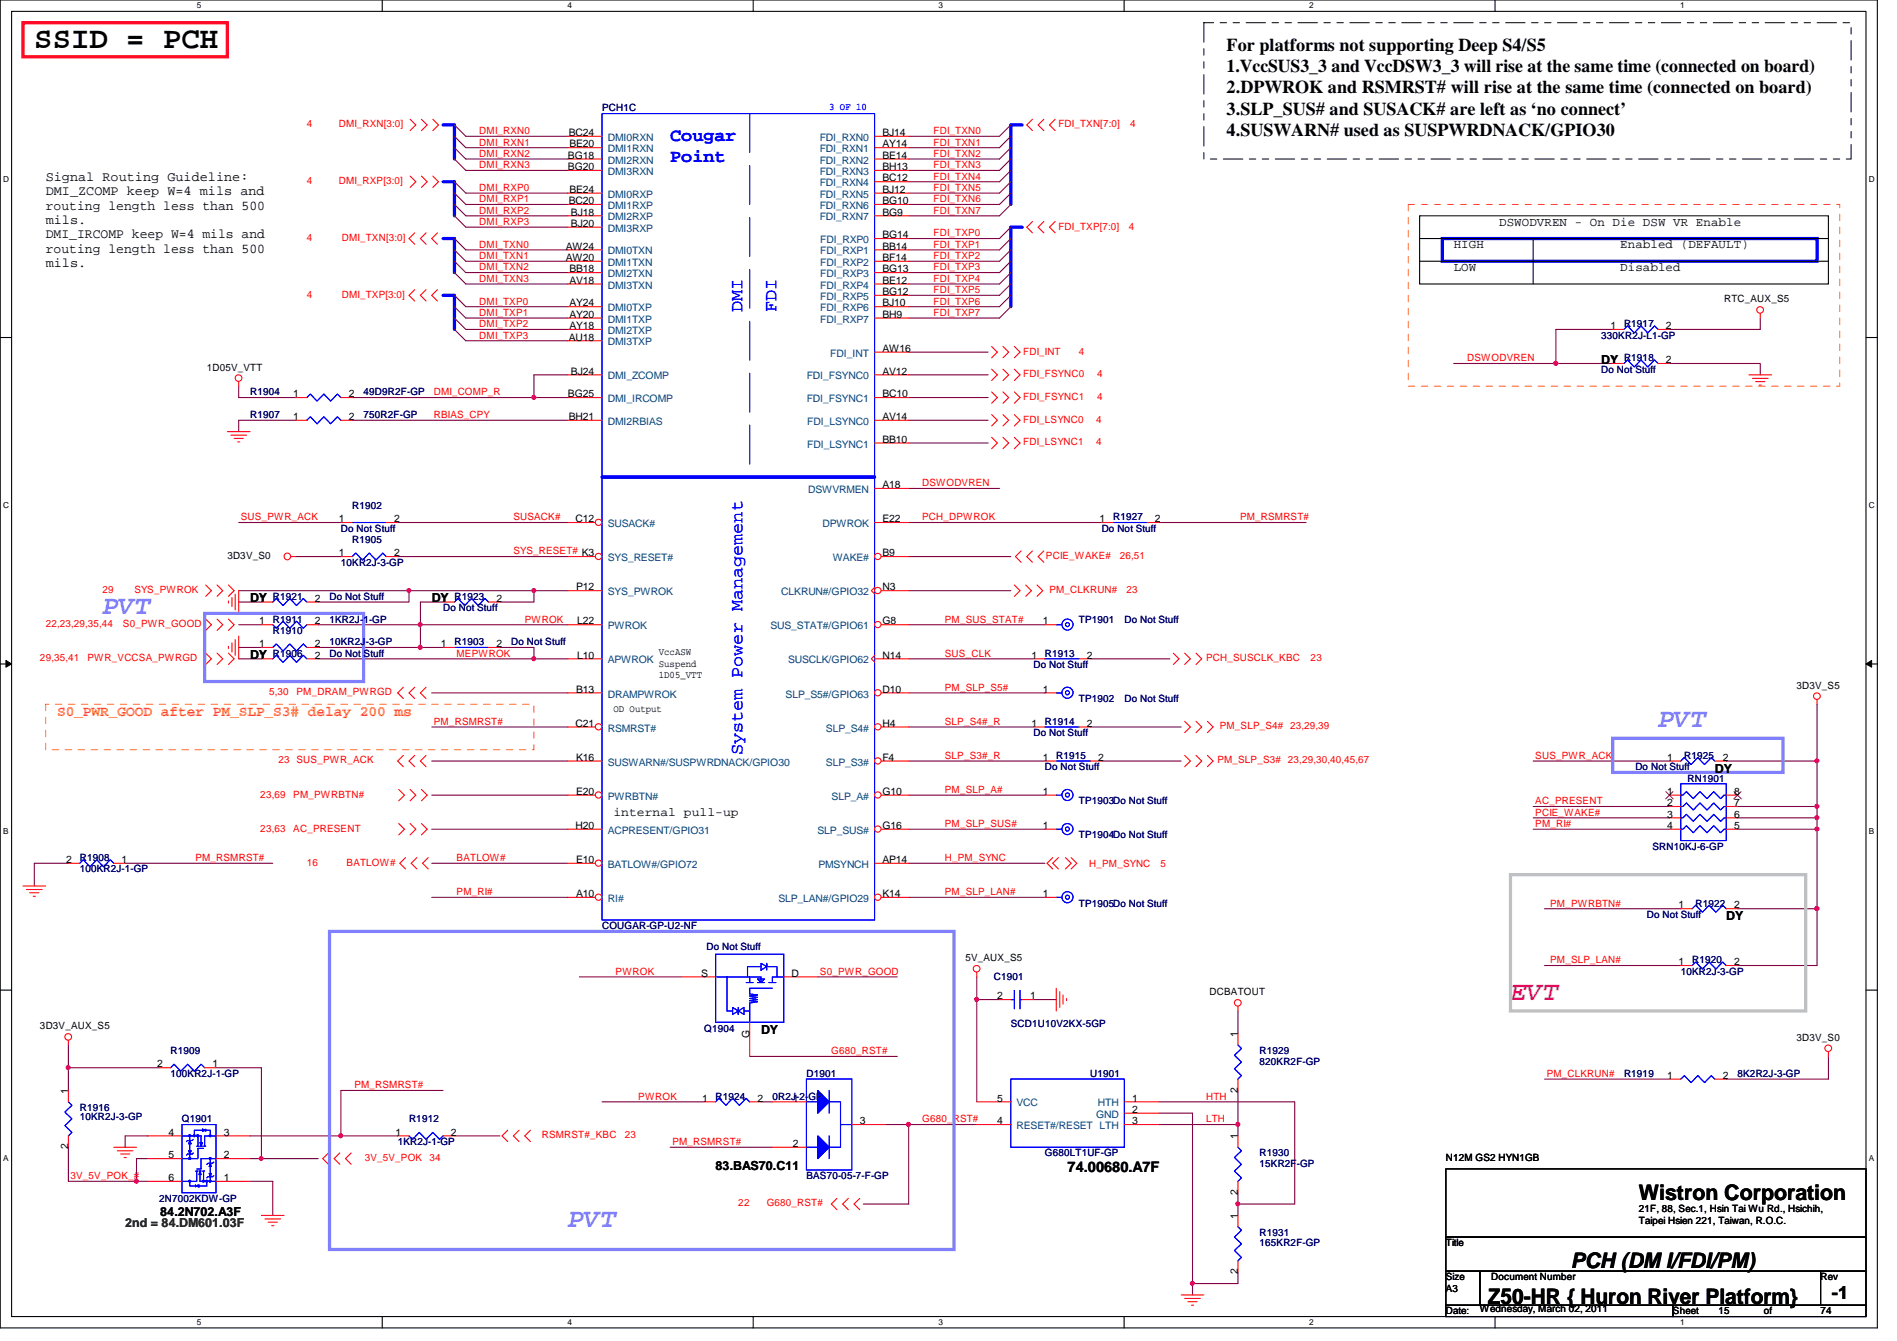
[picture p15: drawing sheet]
<svg xmlns="http://www.w3.org/2000/svg" width="297mm" height="210mm" viewBox="0 0 297 210" stroke-linecap="round" stroke-linejoin="round" font-family="sans-serif">
<defs><g id="words">
<text font-size="4.8" x="5.4" y="7.6">SSID = PCH</text>
<g font-size="4.2" fill="#8080ff">
<text x="16" y="96.1">PVT</text>
<text x="259.6" y="113.8">PVT</text>
<text x="88.9" y="192.1">PVT</text>
</g>
<text font-size="4.2" fill="#f0f" x="236.5" y="156.5">EVT</text>
<g font-size="3.3">
<text x="256.6" y="187.9">Wistron Corporation</text>
<text x="246" y="198.5">PCH (DM I/FDI/PM)</text>
<text x="233" y="204">Z50-HR { Huron River Platform}</text>
</g>
<g font-size="2.8">
<text x="192.1" y="7.9">For platforms not supporting Deep S4/S5</text>
<text x="192.1" y="11.3">1.VccSUS3_3 and VccDSW3_3 will rise at the same time (connected on board)</text>
<text x="192.1" y="14.6">2.DPWROK and RSMRST# will rise at the same time (connected on board)</text>
<text x="192.1" y="17.9">3.SLP_SUS# and SUSACK# are left as ‘no connect’</text>
<text x="192.1" y="21.3">4.SUSWARN# used as SUSPWRDNACK/GPIO30</text>
<text x="286.8" y="203.4">-1</text>
</g>
<g font-size="2.8" fill="#00f">
<text x="104.9" y="22.1">Cougar</text>
<text x="104.9" y="25.3">Point</text>
<text x="116.2" y="48.9" transform="rotate(-90 116.2 48.9)">DMI</text>
<text x="121.6" y="48.9" transform="rotate(-90 121.6 48.9)">FDI</text>
<text x="116.2" y="118.2" transform="rotate(-90 116.2 118.2)">System Power Management</text>
</g>
<text font-size="2.3" fill="#ff8000" x="8.9" y="112.1">S0_PWR_GOOD after PM_SLP_S3# delay 200 ms</text>
<text font-size="2.3" x="167.2" y="183.5">74.00680.A7F</text>
<g font-size="2.1">
<text x="7.2" y="28.3">Signal Routing Guideline:</text>
<text x="7.2" y="30.6">DMI_ZCOMP keep W=4 mils and</text>
<text x="7.2" y="32.8">routing length less than 500</text>
<text x="7.2" y="35.1">mils.</text>
<text x="7.2" y="37.3">DMI_IRCOMP keep W=4 mils and</text>
<text x="7.2" y="39.5">routing length less than 500</text>
<text x="7.2" y="41.8">mils.</text>
</g>
<g font-size="1.9">
<text x="234.7" y="35.3">DSWODVREN - On Die DSW VR Enable</text>
<text x="227.6" y="38.9">HIGH</text>
<text x="253.7" y="38.9">Enabled (DEFAULT)</text>
<text x="227.6" y="42.4">LOW</text>
<text x="253.7" y="42.4">Disabled</text>
<text x="250.7" y="56.9">DY</text>
<text x="39.2" y="94.3">DY</text>
<text x="67.6" y="94.3">DY</text>
<text x="39.2" y="103.2">DY</text>
<text x="268.5" y="120.9">DY</text>
<text x="96.1" y="127.8">internal pull-up</text>
<text x="270.3" y="144.1">DY</text>
<text x="119.2" y="161.8">DY</text>
<text x="112.1" y="183.2">83.BAS70.C11</text>
<text x="25.1" y="190.3">84.2N702.A3F</text>
</g>
<text font-size="1.9" fill="#008000" x="19.6" y="192.1">2nd = 84.DM601.03F</text>
<g font-size="1.6" fill="#000080">
<text x="94.3" y="17.4">PCH1C</text>
<text x="250.7" y="53">330KR2J-L1-GP</text>
<text x="254.3" y="51.2">R1917</text>
<text x="250.7" y="58.3">Do Not Stuff</text>
<text x="254.3" y="56.6">R1918</text>
<text x="39.2" y="61.9">R1904</text>
<text x="39.2" y="65.4">R1907</text>
<text x="56.9" y="61.9">49D9R2F-GP</text>
<text x="56.9" y="65.4">750R2F-GP</text>
<text x="53.4" y="83.2">Do Not Stuff</text>
<text x="55.2" y="79.7">R1902</text>
<text x="172.5" y="83.2">Do Not Stuff</text>
<text x="174.3" y="81.4">R1927</text>
<text x="53.4" y="88.6">10KR2J-3-GP</text>
<text x="55.2" y="85">R1905</text>
<text x="42.7" y="93.9">R1921</text>
<text x="51.6" y="93.9">Do Not Stuff</text>
<text x="69.4" y="95.7">Do Not Stuff</text>
<text x="71.2" y="93.9">R1923</text>
<text x="42.7" y="97.5">R1911</text>
<text x="42.7" y="99.2">R1910</text>
<text x="51.6" y="101">10KR2J-3-GP</text>
<text x="51.6" y="97.5">1KR2J-1-GP</text>
<text x="71.2" y="101">R1903</text>
<text x="80" y="101">Do Not Stuff</text>
<text x="168.9" y="97.5">TP1901</text>
<text x="176.1" y="97.5">Do Not Stuff</text>
<text x="42.7" y="102.8">R1906</text>
<text x="51.6" y="102.8">Do Not Stuff</text>
<text x="161.8" y="104.6">Do Not Stuff</text>
<text x="163.6" y="102.8">R1913</text>
<text x="163.6" y="113.5">R1914</text>
<text x="168.9" y="109.9">TP1902</text>
<text x="176.1" y="109.9">Do Not Stuff</text>
<text x="161.8" y="115.2">Do Not Stuff</text>
<text x="165.4" y="118.8">R1915</text>
<text x="263.7" y="118.8">R1925</text>
<text x="163.6" y="120.6">Do Not Stuff</text>
<text x="168.9" y="125.9">TP1903Do Not Stuff</text>
<text x="256.1" y="120.6">Do Not Stuff</text>
<text x="264.2" y="122.3">RN1901</text>
<text x="168.9" y="131.2">TP1904Do Not Stuff</text>
<text x="12.5" y="134.8">R1908</text>
<text x="12.5" y="136.6">100KR2J-1-GP</text>
<text x="258.7" y="133">SRN10KJ-6-GP</text>
<text x="168.9" y="141.9">TP1905Do Not Stuff</text>
<text x="257.8" y="143.7">Do Not Stuff</text>
<text x="265.5" y="141.9">R1922</text>
<text x="94.3" y="145.5">COUGAR-GP-U2-NF</text>
<text x="110.6" y="148.7">Do Not Stuff</text>
<text x="155.6" y="153.5">C1901</text>
<text x="263.2" y="152.6">10KR2J-3-GP</text>
<text x="265" y="150.8">R1920</text>
<text x="110.3" y="161.5">Q1904</text>
<text x="158.3" y="160.7">SCD1U10V2KX-5GP</text>
<text x="26.7" y="165">R1909</text>
<text x="197.2" y="165">R1929</text>
<text x="197.2" y="166.6">820KR2F-GP</text>
<text x="12.5" y="173.9">R1916</text>
<text x="26.7" y="168.6">100KR2J-1-GP</text>
<text x="112.1" y="172.1">R1924</text>
<text x="120.9" y="172.1">0R2J-2-GP</text>
<text x="126.3" y="168.6">D1901</text>
<text x="170.7" y="168.6">U1901</text>
<text x="254.3" y="168.6">R1919</text>
<text x="272.1" y="168.6">8K2R2J-3-GP</text>
<text x="12.5" y="175.3">10KR2J-3-GP</text>
<text x="28.5" y="175.7">Q1901</text>
<text x="62.3" y="179.2">1KR2J-1-GP</text>
<text x="64" y="175.7">R1912</text>
<text x="126.3" y="184.6">BAS70-05-7-F-GP</text>
<text x="163.6" y="181">G680LT1UF-GP</text>
<text x="197.2" y="181">R1930</text>
<text x="197.2" y="182.6">15KR2F-GP</text>
<text x="24.9" y="188.1">2N7002KDW-GP</text>
<text x="197.2" y="193.5">R1931</text>
<text x="197.2" y="195.1">165KR2F-GP</text>
</g>
<text font-size="1.6" fill="#00f" x="129.8" y="17.2">3 OF 10</text>
<g font-size="1.6" fill="#f00">
<text x="48" y="19.9">4</text>
<text x="53" y="19.9">DMI_RXN[3:0]</text>
<text x="75.1" y="21">DMI_RXN0</text>
<text x="75.1" y="22.8">DMI_RXN1</text>
<text x="146.2" y="21">FDI_TXN0</text>
<text x="146.2" y="22.8">FDI_TXN1</text>
<text x="165.7" y="19.9">FDI_TXN[7:0]</text>
<text x="176.9" y="19.9">4</text>
<text x="48" y="28.8">4</text>
<text x="53" y="28.8">DMI_RXP[3:0]</text>
<text x="75.1" y="24.6">DMI_RXN2</text>
<text x="75.1" y="26.3">DMI_RXN3</text>
<text x="75.1" y="29.9">DMI_RXP0</text>
<text x="146.2" y="28.1">FDI_TXN4</text>
<text x="146.2" y="24.6">FDI_TXN2</text>
<text x="146.2" y="29.9">FDI_TXN5</text>
<text x="146.2" y="26.3">FDI_TXN3</text>
<text x="75.1" y="31.7">DMI_RXP1</text>
<text x="75.1" y="33.4">DMI_RXP2</text>
<text x="75.1" y="35.2">DMI_RXP3</text>
<text x="146.2" y="31.7">FDI_TXN6</text>
<text x="146.2" y="33.4">FDI_TXN7</text>
<text x="165.7" y="35.9">FDI_TXP[7:0]</text>
<text x="176.8" y="35.9">4</text>
<text x="48" y="37.7">4</text>
<text x="53.5" y="37.7">DMI_TXN[3:0]</text>
<text x="75.1" y="38.8">DMI_TXN0</text>
<text x="75.1" y="40.6">DMI_TXN1</text>
<text x="146.2" y="37">FDI_TXP0</text>
<text x="146.2" y="40.6">FDI_TXP2</text>
<text x="146.2" y="38.8">FDI_TXP1</text>
<text x="48" y="46.6">4</text>
<text x="53.5" y="46.6">DMI_TXP[3:0]</text>
<text x="75.1" y="47.7">DMI_TXP0</text>
<text x="75.1" y="42.3">DMI_TXN2</text>
<text x="75.1" y="44.1">DMI_TXN3</text>
<text x="146.2" y="44.1">FDI_TXP4</text>
<text x="146.2" y="47.7">FDI_TXP6</text>
<text x="146.2" y="45.9">FDI_TXP5</text>
<text x="146.2" y="42.3">FDI_TXP3</text>
<text x="75.1" y="49.4">DMI_TXP1</text>
<text x="75.1" y="51.2">DMI_TXP2</text>
<text x="75.1" y="53">DMI_TXP3</text>
<text x="146.2" y="49.4">FDI_TXP7</text>
<text x="160.2" y="55.5">FDI_INT</text>
<text x="160.2" y="59.1">FDI_FSYNC0</text>
<text x="168.9" y="55.5">4</text>
<text x="171.8" y="59.1">4</text>
<text x="229.7" y="56.6">DSWODVREN</text>
<text x="67.9" y="65.4">RBIAS_CPY</text>
<text x="67.9" y="61.9">DMI_COMP_R</text>
<text x="160.2" y="62.6">FDI_FSYNC1</text>
<text x="171.8" y="62.6">4</text>
<text x="160.2" y="66.2">FDI_LSYNC0</text>
<text x="160.2" y="69.7">FDI_LSYNC1</text>
<text x="171.6" y="66.2">4</text>
<text x="171.6" y="69.7">4</text>
<text x="144.4" y="76.1">DSWODVREN</text>
<text x="37.7" y="81.4">SUS_PWR_ACK</text>
<text x="80.4" y="81.4">SUSACK#</text>
<text x="144.4" y="81.4">PCH_DPWROK</text>
<text x="194.2" y="81.4">PM_RSMRST#</text>
<text x="80.4" y="86.8">SYS_RESET# K3</text>
<text x="163.8" y="87.5">PCIE_WAKE#</text>
<text x="175.3" y="87.5">26,51</text>
<text x="16" y="92.8">29</text>
<text x="21" y="92.8">SYS_PWROK</text>
<text x="164.3" y="92.8">PM_CLKRUN#</text>
<text x="176.4" y="92.8">23</text>
<text x="7.2" y="98.2">22,23,29,35,44</text>
<text x="19.3" y="98.2">S0_PWR_GOOD</text>
<text x="82.2" y="97.5">PWROK</text>
<text x="148" y="97.5">PM_SUS_STAT#</text>
<text x="6.3" y="103.5">29,35,41</text>
<text x="13.7" y="103.5">PWR_VCCSA_PWRGD</text>
<text x="71.5" y="102.8">MEPWROK</text>
<text x="148" y="102.8">SUS_CLK</text>
<text x="188.8" y="103.5">PCH_SUSCLK_KBC</text>
<text x="205.2" y="103.5">23</text>
<text x="42.2" y="108.8">5,30</text>
<text x="46.4" y="108.8">PM_DRAM_PWRGD</text>
<text x="67.9" y="113.5">PM_RSMRST#</text>
<text x="148" y="113.5">SLP_S4#_R</text>
<text x="148" y="108.1">PM_SLP_S5#</text>
<text x="43.6" y="119.5">23 SUS_PWR_ACK</text>
<text x="148" y="118.8">SLP_S3#_R</text>
<text x="190.6" y="119.5">PM_SLP_S3# 23,29,30,40,45,67</text>
<text x="191" y="114.2">PM_SLP_S4# 23,29,39</text>
<text x="240.4" y="118.8">SUS_PWR_ACK</text>
<text x="40.8" y="124.8">23,69</text>
<text x="45.9" y="124.8">PM_PWRBTN#</text>
<text x="148" y="124.1">PM_SLP_A#</text>
<text x="240.4" y="125.9">AC_PRESENT</text>
<text x="40.8" y="130.2">23,63</text>
<text x="45.9" y="130.2">AC_PRESENT</text>
<text x="148" y="129.5">PM_SLP_SUS#</text>
<text x="240.4" y="129.5">PM_RI#</text>
<text x="240.4" y="127.7">PCIE_WAKE#</text>
<text x="30.6" y="134.8">PM_RSMRST#</text>
<text x="48" y="135.5">16</text>
<text x="54.3" y="135.5">BATLOW#</text>
<text x="71.5" y="134.8">BATLOW#</text>
<text x="148" y="134.8">H_PM_SYNC</text>
<text x="170.6" y="135.7">H_PM_SYNC</text>
<text x="181.7" y="135.7">5</text>
<text x="71.5" y="140.1">PM_RI#</text>
<text x="148" y="140.1">PM_SLP_LAN#</text>
<text x="242.7" y="141.9">PM_PWRBTN#</text>
<text x="96.4" y="152.6">PWROK</text>
<text x="128.4" y="152.6">S0_PWR_GOOD</text>
<text x="242.7" y="150.8">PM_SLP_LAN#</text>
<text x="130.2" y="165">G680_RST#</text>
<text x="55.5" y="170.3">PM_RSMRST#</text>
<text x="99.9" y="172.1">PWROK</text>
<text x="188.8" y="172.1">HTH</text>
<text x="242.2" y="168.6">PM_CLKRUN#</text>
<text x="84.8" y="178.2">RSMRST#_KBC</text>
<text x="97.8" y="178.2">23</text>
<text x="105.3" y="179.2">PM_RSMRST#</text>
<text x="144.4" y="175.7">G680_RST#</text>
<text x="188.8" y="175.7">LTH</text>
<text x="11" y="184.6">3V_5V_POK_#</text>
<text x="57.1" y="181.7">3V_5V_POK</text>
<text x="67.3" y="181.7">34</text>
<text x="115.6" y="188.8">22</text>
<text x="120.1" y="188.8">G680_RST#</text>
</g>
<g font-size="1.6">
<text x="89.1" y="21.3">BC24</text>
<text x="89.2" y="23.1">BE20</text>
<text x="138.2" y="21.3">BJ14</text>
<text x="138.2" y="23.1">AY14</text>
<text x="88.9" y="24.8">BG18</text>
<text x="88.9" y="26.6">BG20</text>
<text x="138.2" y="24.8">BE14</text>
<text x="138.2" y="26.6">BH13</text>
<text x="138.2" y="28.4">BC12</text>
<text x="89.1" y="32">BC20</text>
<text x="89.2" y="30.2">BE24</text>
<text x="89.4" y="33.7">BJ18</text>
<text x="89.4" y="35.5">BJ20</text>
<text x="138.2" y="30.2">BJ12</text>
<text x="138.2" y="32">BG10</text>
<text x="138.2" y="33.7">BG9</text>
<text x="88.6" y="39.1">AW24</text>
<text x="88.6" y="40.9">AW20</text>
<text x="138.2" y="37.3">BG14</text>
<text x="138.2" y="39.1">BB14</text>
<text x="138.2" y="40.9">BF14</text>
<text x="89.2" y="42.6">BB18</text>
<text x="89.2" y="44.4">AV18</text>
<text x="89.2" y="48">AY24</text>
<text x="138.2" y="42.6">BG13</text>
<text x="138.2" y="44.4">BE12</text>
<text x="138.2" y="46.2">BG12</text>
<text x="138.2" y="48">BJ10</text>
<text x="270" y="47.3">RTC_AUX_S5</text>
<text x="89.1" y="53.3">AU18</text>
<text x="89.2" y="49.7">AY20</text>
<text x="89.2" y="51.5">AY18</text>
<text x="138.2" y="49.7">BH9</text>
<text x="252.2" y="51.5">1</text>
<text x="260.9" y="51.5">2</text>
<text x="32.4" y="58">1D05V_VTT</text>
<text x="89.4" y="58.6">BJ24</text>
<text x="138.2" y="55.1">AW16</text>
<text x="138.2" y="58.6">AV12</text>
<text x="252.2" y="56.9">1</text>
<text x="260.9" y="56.9">2</text>
<text x="45.9" y="62.2">1</text>
<text x="45.9" y="65.7">1</text>
<text x="54.6" y="62.2">2</text>
<text x="54.6" y="65.7">2</text>
<text x="88.9" y="62.2">BG25</text>
<text x="89.1" y="65.7">BH21</text>
<text x="138.2" y="62.2">BC10</text>
<text x="138.2" y="65.7">AV14</text>
<text x="138.2" y="69.3">BB10</text>
<text x="138.2" y="76.4">A18</text>
<text x="53" y="81.7">1</text>
<text x="61.7" y="81.7">2</text>
<text x="90.1" y="81.7">C12</text>
<text x="138.2" y="81.7">E22</text>
<text x="172.2" y="81.7">1</text>
<text x="180.8" y="81.7">2</text>
<text x="35.6" y="87.5">3D3V_S0</text>
<text x="53" y="87.1">1</text>
<text x="61.7" y="87.1">2</text>
<text x="138.2" y="87.1">B9</text>
<text x="40.6" y="94.2">1</text>
<text x="49.3" y="94.2">2</text>
<text x="69" y="94.2">1</text>
<text x="77.7" y="94.2">2</text>
<text x="90.2" y="92.4">P12</text>
<text x="138.2" y="92.4">N3</text>
<text x="40.6" y="97.7">1</text>
<text x="40.6" y="101.3">1</text>
<text x="49.3" y="97.7">2</text>
<text x="49.3" y="101.3">2</text>
<text x="69" y="101.3">1</text>
<text x="77.7" y="101.3">2</text>
<text x="90.4" y="97.7">L22</text>
<text x="138.2" y="97.7">G8</text>
<text x="163.3" y="97.7">1</text>
<text x="40.6" y="103.1">1</text>
<text x="49.3" y="103.1">2</text>
<text x="90.4" y="103.1">L10</text>
<text x="103.2" y="104.4">Suspend</text>
<text x="103.2" y="102.6">VccASW</text>
<text x="103.2" y="106.1">1D05_VTT</text>
<text x="138.2" y="103.1">N14</text>
<text x="161.5" y="103.1">1</text>
<text x="170.2" y="103.1">2</text>
<text x="281.3" y="107.8">3D3V_S5</text>
<text x="90.1" y="113.7">C21</text>
<text x="90.2" y="108.4">B13</text>
<text x="96.1" y="111.5">OD Output</text>
<text x="138.2" y="113.7">H4</text>
<text x="138.2" y="108.4">D10</text>
<text x="161.5" y="113.7">1</text>
<text x="163.3" y="108.4">1</text>
<text x="170.2" y="113.7">2</text>
<text x="90.2" y="119.1">K16</text>
<text x="138.2" y="119.1">F4</text>
<text x="163.3" y="119.1">1</text>
<text x="172" y="119.1">2</text>
<text x="261.1" y="119.1">1</text>
<text x="269.7" y="119.1">2</text>
<text x="90.2" y="124.4">E20</text>
<text x="138.2" y="124.4">G10</text>
<text x="163.3" y="124.4">1</text>
<text x="261.1" y="124.4">1</text>
<text x="271.5" y="124.4">8</text>
<text x="90.1" y="129.8">H20</text>
<text x="138.2" y="129.8">G16</text>
<text x="163.3" y="129.8">1</text>
<text x="261.1" y="126.2">2</text>
<text x="261.1" y="128">3</text>
<text x="261.1" y="129.8">4</text>
<text x="271.5" y="129.8">5</text>
<text x="271.5" y="128">6</text>
<text x="271.5" y="126.2">7</text>
<text x="10.4" y="135.1">2</text>
<text x="19" y="135.1">1</text>
<text x="90.2" y="135.1">E10</text>
<text x="138.2" y="135.1">AP14</text>
<text x="90.2" y="140.4">A10</text>
<text x="138.2" y="140.4">K14</text>
<text x="163.3" y="140.4">1</text>
<text x="262.8" y="142.2">1</text>
<text x="271.5" y="142.2">2</text>
<text x="109.8" y="152.9">S</text>
<text x="123.9" y="152.9">D</text>
<text x="151.2" y="150.5">5V_AUX_S5</text>
<text x="189.4" y="155.8">DCBATOUT</text>
<text x="262.8" y="151.1">1</text>
<text x="271.5" y="151.1">2</text>
<text x="6.3" y="161.1">3D3V_AUX_S5</text>
<text x="156.2" y="156.4">2</text>
<text x="161.3" y="156.4">1</text>
<text x="24.6" y="167.1">2</text>
<text x="33.3" y="167.1">1</text>
<text x="117.3" y="162.5" transform="rotate(-90 117.3 162.5)">G</text>
<text x="193.8" y="162.3" transform="rotate(-90 193.8 162.3)">1</text>
<text x="281.3" y="162.9">3D3V_S0</text>
<text x="10.7" y="171.2" transform="rotate(-90 10.7 171.2)">1</text>
<text x="109.9" y="172.4">1</text>
<text x="118.6" y="172.4">2</text>
<text x="124.2" y="172.4">1</text>
<text x="156.2" y="172.4">5</text>
<text x="177.3" y="172.4">1</text>
<text x="193.8" y="171" transform="rotate(-90 193.8 171)">2</text>
<text x="261.1" y="168.9">1</text>
<text x="269.7" y="168.9">2</text>
<text x="10.7" y="179.9" transform="rotate(-90 10.7 179.9)">2</text>
<text x="26.4" y="177.8">4</text>
<text x="35" y="177.8">3</text>
<text x="61.9" y="177.8">1</text>
<text x="70.6" y="177.8">2</text>
<text x="124.2" y="179.5">2</text>
<text x="134.6" y="176">3</text>
<text x="156.2" y="176">4</text>
<text x="177.3" y="174.2">2</text>
<text x="177.3" y="176">3</text>
<text x="193.8" y="178.4" transform="rotate(-90 193.8 178.4)">1</text>
<text x="26.4" y="181.3">5</text>
<text x="26.4" y="184.9">6</text>
<text x="35" y="184.9">1</text>
<text x="35" y="181.3">2</text>
<text x="226.4" y="181.7">N12M GS2 HYN1GB</text>
<text x="193.8" y="190.8" transform="rotate(-90 193.8 190.8)">1</text>
<text x="193.8" y="187" transform="rotate(-90 193.8 187)">2</text>
<text x="256.6" y="189.7">21F, 88, Sec.1, Hsin Tai Wu Rd., Hsichih,</text>
<text x="256.6" y="191.6">Taipei Hsien 221, Taiwan, R.O.C.</text>
<text x="226.4" y="195.1">Title</text>
<text x="193.8" y="199.5" transform="rotate(-90 193.8 199.5)">2</text>
<text x="226.4" y="200.4">Size</text>
<text x="226.4" y="202.2">A3</text>
<text x="233.5" y="200.4">Document Number</text>
<text x="285.1" y="200.4">Rev</text>
<text x="226.4" y="205.7">Date:</text>
<text x="231.7" y="205.4">Wednesday, March 02, 2011</text>
<text x="262" y="205.7">Sheet</text>
<text x="269.1" y="205.7">15</text>
<text x="276.2" y="205.7">of</text>
<text x="285.1" y="205.7">74</text>
</g>
<g font-size="1.6" fill="#004080">
<text x="95.2" y="22.1">DMI0RXN</text>
<text x="95.2" y="23.8">DMI1RXN</text>
<text x="128.4" y="22.1">FDI_RXN0</text>
<text x="128.4" y="23.8">FDI_RXN1</text>
<text x="95.2" y="25.6">DMI2RXN</text>
<text x="95.2" y="27.4">DMI3RXN</text>
<text x="128.4" y="25.6">FDI_RXN2</text>
<text x="128.4" y="27.4">FDI_RXN3</text>
<text x="128.4" y="29.2">FDI_RXN4</text>
<text x="95.2" y="30.9">DMI0RXP</text>
<text x="95.2" y="32.7">DMI1RXP</text>
<text x="95.2" y="34.5">DMI2RXP</text>
<text x="128.4" y="30.9">FDI_RXN5</text>
<text x="128.4" y="32.7">FDI_RXN6</text>
<text x="128.4" y="34.5">FDI_RXN7</text>
<text x="95.2" y="36.3">DMI3RXP</text>
<text x="95.2" y="39.8">DMI0TXN</text>
<text x="95.2" y="41.6">DMI1TXN</text>
<text x="128.4" y="38.1">FDI_RXP0</text>
<text x="128.4" y="39.8">FDI_RXP1</text>
<text x="128.4" y="41.6">FDI_RXP2</text>
<text x="95.2" y="43.4">DMI2TXN</text>
<text x="95.2" y="45.2">DMI3TXN</text>
<text x="128.4" y="43.4">FDI_RXP3</text>
<text x="128.4" y="45.2">FDI_RXP4</text>
<text x="128.4" y="46.9">FDI_RXP5</text>
<text x="95.2" y="48.7">DMI0TXP</text>
<text x="95.2" y="50.5">DMI1TXP</text>
<text x="95.2" y="52.3">DMI2TXP</text>
<text x="128.4" y="48.7">FDI_RXP6</text>
<text x="128.4" y="50.5">FDI_RXP7</text>
<text x="95.2" y="54.1">DMI3TXP</text>
<text x="95.2" y="59.4">DMI_ZCOMP</text>
<text x="126.3" y="59.4">FDI_FSYNC0</text>
<text x="130" y="55.8">FDI_INT</text>
<text x="95.2" y="62.9">DMI_IRCOMP</text>
<text x="126.3" y="62.9">FDI_FSYNC1</text>
<text x="95.2" y="66.5">DMI2RBIAS</text>
<text x="126.4" y="66.5">FDI_LSYNC0</text>
<text x="126.4" y="70.1">FDI_LSYNC1</text>
<text x="126.5" y="77.2">DSWVRMEN</text>
<text x="95.2" y="82.5">SUSACK#</text>
<text x="128.8" y="82.5">DPWROK</text>
<text x="95.2" y="87.8">SYS_RESET#</text>
<text x="130.4" y="87.8">WAKE#</text>
<text x="95.2" y="93.2">SYS_PWROK</text>
<text x="122.3" y="93.2">CLKRUN#/GPIO32</text>
<text x="95.2" y="98.5">PWROK</text>
<text x="120.6" y="98.5">SUS_STAT#/GPIO61</text>
<text x="95.2" y="103.8">APWROK</text>
<text x="123.4" y="103.8">SUSCLK/GPIO62</text>
<text x="95.2" y="109.2">DRAMPWROK</text>
<text x="123" y="109.2">SLP_S5#/GPIO63</text>
<text x="95.2" y="119.8">SUSWARN#/SUSPWRDNACK/GPIO30</text>
<text x="95.2" y="114.5">RSMRST#</text>
<text x="129.3" y="119.8">SLP_S3#</text>
<text x="129.3" y="114.5">SLP_S4#</text>
<text x="95.2" y="125.2">PWRBTN#</text>
<text x="130.2" y="125.2">SLP_A#</text>
<text x="95.2" y="130.5">ACPRESENT/GPIO31</text>
<text x="128" y="130.5">SLP_SUS#</text>
<text x="95.2" y="135.8">BATLOW#/GPIO72</text>
<text x="128.1" y="135.8">PMSYNCH</text>
<text x="95.2" y="141.2">RI#</text>
<text x="121.9" y="141.2">SLP_LAN#/GPIO29</text>
<text x="159.2" y="173.2">VCC</text>
<text x="171.9" y="173.2">HTH</text>
<text x="159.2" y="176.7">RESET#/RESET LTH</text>
<text x="171.6" y="175">GND</text>
</g>
<g font-size="1.3">
<text x="30.8" y="1.3">5</text>
<text x="88.9" y="1.3">4</text>
<text x="146.9" y="1.3">3</text>
<text x="205" y="1.3">2</text>
<text x="263.1" y="1.3">1</text>
<text x=".5" y="28.4">D</text>
<text x="292.6" y="28.4">D</text>
<text x=".5" y="79.5">C</text>
<text x="292.6" y="79.5">C</text>
<text x=".5" y="130.6">B</text>
<text x="292.6" y="130.6">B</text>
<text x=".5" y="181.7">A</text>
<text x="292.6" y="181.7">A</text>
<text x="30.8" y="207.4">5</text>
<text x="88.9" y="207.4">4</text>
<text x="146.9" y="207.4">3</text>
<text x="205" y="207.4">2</text>
<text x="263.1" y="207.4">1</text>
</g>
</g></defs>
<path d="M0 0h294v207.9h-294zM1.8 1.8h290.4v204.3h-290.4z" fill="none" stroke="#000" stroke-width=".17"/>
<g fill="#fff">
<path d="M30.8 .2h.7v1.4h-.7z"/>
<path d="M30.8 206.2h.7v1.4h-.7z"/>
</g>
<path d="M59.9 0v1.8M59.9 206.1v1.8" fill="none" stroke="#000" stroke-width=".17"/>
<g fill="#fff">
<path d="M88.9 .2h.6v1.4h-.6z"/>
<path d="M88.9 206.2h.6v1.4h-.6z"/>
</g>
<path d="M117.9 0v1.8M117.9 206.1v1.8" fill="none" stroke="#000" stroke-width=".17"/>
<g fill="#fff">
<path d="M146.9 .2h.7v1.4h-.7z"/>
<path d="M146.9 206.2h.7v1.4h-.7z"/>
</g>
<path d="M176 0v1.8M176 206.1v1.8" fill="none" stroke="#000" stroke-width=".17"/>
<g fill="#fff">
<path d="M205 .2h.7v1.4h-.7z"/>
<path d="M205 206.2h.7v1.4h-.7z"/>
</g>
<path d="M234.1 0v1.8M234.1 206.1v1.8" fill="none" stroke="#000" stroke-width=".17"/>
<g fill="#fff">
<path d="M263.1 .2h.7v1.4h-.7z"/>
<path d="M263.1 206.2h.7v1.4h-.7z"/>
<path d="M.5 27.3h.9v1.4h-.9z"/>
<path d="M292.6 27.3h.9v1.4h-.9z"/>
<path d="M.5 78.4h.9v1.4h-.9z"/>
<path d="M292.6 78.4h.9v1.4h-.9z"/>
</g>
<path d="M0 52.8h1.8M292.2 52.8h1.8" fill="none" stroke="#000" stroke-width=".17"/>
<g fill="#fff">
<path d="M.5 129.5h.8v1.4h-.8z"/>
<path d="M292.6 129.5h.9v1.4h-.9z"/>
</g>
<path d="M0 103.9h1.8M292.2 103.9h1.8" fill="none" stroke="#000" stroke-width=".17"/>
<path d="M.9 103.4l.9 .5-.9 .5zM292.2 103.9l.9-.5v1z" fill="#000"/>
<path d="M.9 103.4l.9 .5-.9 .5zM292.2 103.9l.9-.5v1z" fill="none" stroke="#000" stroke-width=".16"/>
<g fill="#fff">
<path d="M.5 180.5h.8v1.4h-.8z"/>
<path d="M292.6 180.5h.9v1.4h-.9z"/>
</g>
<path d="M0 155h1.8M292.2 155h1.8" fill="none" stroke="#000" stroke-width=".17"/>
<path d="M227.6 56.9h24.9M62.3 87.1h26.6M142.3 87.1h16M67.6 108.5h21.3M67.6 119.1h21.3M67.6 135.1h21.3M67.6 124.5h21.3M142.3 135.1h21.3" fill="none" stroke="#800040" stroke-width=".17"/>
<circle cx="243.6" cy="56.9" r=".32" fill="#f0f"/>
<circle cx="243.6" cy="56.9" r=".32" fill="none" stroke="#f0f" stroke-width=".17"/>
<path d="M243.6 51.6h8.9M142.3 113.8h19.5M19.6 135.1h23.1M272.1 126.2h12.4M284.5 129.8v12.4" fill="none" stroke="#800040" stroke-width=".17"/>
<circle cx="284.5" cy="142.2" r=".32" fill="#f0f"/>
<circle cx="284.5" cy="142.2" r=".32" fill="none" stroke="#f0f" stroke-width=".17"/>
<circle cx="284.5" cy="129.8" r=".32" fill="#f0f"/>
<circle cx="284.5" cy="129.8" r=".32" fill="none" stroke="#f0f" stroke-width=".17"/>
<path d="M243.6 51.6v5.3M261.4 56.9h14.2v1.8M275.6 49.8v1.8h-14.2M142.3 97.8h21.3M142.3 103.1h19.5M284.5 119.1v7.1" fill="none" stroke="#800040" stroke-width=".17"/>
<circle cx="284.5" cy="119.1" r=".32" fill="#f0f"/>
<circle cx="284.5" cy="119.1" r=".32" fill="none" stroke="#f0f" stroke-width=".17"/>
<g fill="none" stroke="#800040" stroke-width=".17">
<path d="M37.4 81.8h16M62.3 81.8h26.6M142.3 92.5h16M142.3 119.1h21.3M142.3 108.5h21.3M170.7 113.8h14.3M170.7 103.1h12.5M172.5 119.1h12.5M10.7 135.1h-5.3v3.6M142.3 124.5h21.3M142.3 129.8h21.3M240.1 129.8h21.3"/>
<path d="M240.1 126.2h21.3M272.1 129.8h12.4M284.5 126.2v1.8h-12.4M142.3 140.5h21.3"/>
</g>
<circle cx="284.5" cy="126.2" r=".32" fill="#f0f"/>
<circle cx="284.5" cy="126.2" r=".32" fill="none" stroke="#f0f" stroke-width=".17"/>
<path d="M142.3 76.5h14.2M46.3 87.1h7.1M67.6 129.8h21.3M67.6 140.5h21.3M284.5 142.2v8.9h-12.4" fill="none" stroke="#800040" stroke-width=".17"/>
<circle cx="284.5" cy="142.2" r=".32" fill="#f0f"/>
<circle cx="284.5" cy="142.2" r=".32" fill="none" stroke="#f0f" stroke-width=".17"/>
<g fill="none" stroke="#800040" stroke-width=".17">
<path d="M72.9 39.1h16M72.9 24.9h16M72.9 26.7h16M72.9 48h16M72.9 49.8h16M72.9 51.6h16M72.9 53.3h16M72.9 40.9h16M72.9 42.7h16M72.9 44.4h16M37.4 60.5v1.7h8.9M46.3 65.8h-8.9v1.8"/>
<path d="M55.2 65.8h33.7M83.6 62.2h5.3M67.6 113.8h21.3M241.8 151.1h21.4M241.8 142.2h21.4M272.1 142.2h12.4"/>
</g>
<path d="M69.4 46.2h1.8" fill="none" stroke="#00f" stroke-width=".51"/>
<circle cx="83.6" cy="62.2" r=".32" fill="#f0f"/>
<circle cx="83.6" cy="62.2" r=".32" fill="none" stroke="#f0f" stroke-width=".17"/>
<g fill="none" stroke="#800040" stroke-width=".17">
<path d="M72.9 30.2h16M72.9 32h16M72.9 33.8h16M72.9 35.6h16M72.9 21.3h16M72.9 23.1h16M142.3 21.3h14.2M142.3 32h14.2M142.3 28.4h14.2M142.3 24.9h14.2M142.3 30.2h14.2M142.3 33.8h14.2"/>
<path d="M142.3 26.7h14.2M142.3 23.1h14.2M142.3 37.3h14.2M142.3 39.1h14.2M88.9 58.7h-5.3v3.5h-28.4M142.3 55.1h12.4M142.3 58.7h12.4M142.3 44.4h14.2M142.3 48h14.2M142.3 40.9h14.2M142.3 46.2h14.2M142.3 49.8h14.2"/>
<path d="M142.3 42.7h14.2M142.3 62.2h12.4M142.3 65.8h12.4M142.3 69.3h12.4M37.4 94.2h3.5M142.3 81.8h30.2M181.4 81.8h23.1M37.4 101.3h3.5M83.6 103.1h5.3"/>
</g>
<path d="M69.4 19.6h1.8M158.3 19.6h1.8M69.4 37.3h1.8M69.4 28.4h1.8M158.3 35.6h1.8M158.3 46.2v1.8" fill="none" stroke="#00f" stroke-width=".51"/>
<circle cx="83.6" cy="103.1" r=".32" fill="#f0f"/>
<circle cx="83.6" cy="103.1" r=".32" fill="none" stroke="#f0f" stroke-width=".17"/>
<path d="M65.8 97.8h23.1" fill="none" stroke="#800040" stroke-width=".17"/>
<circle cx="65.8" cy="97.8" r=".32" fill="#f0f"/>
<circle cx="65.8" cy="97.8" r=".32" fill="none" stroke="#f0f" stroke-width=".17"/>
<path d="M37.4 97.8h3.5M49.8 97.8h16M64 92.5h19.6M65.8 97.8v3.5h-16M69.4 94.2h-3.6v3.6M78.3 94.2h5.3M37.4 103.1h3.5" fill="none" stroke="#800040" stroke-width=".17"/>
<circle cx="64" cy="92.4" r=".32" fill="#f0f"/>
<circle cx="64" cy="92.4" r=".32" fill="none" stroke="#f0f" stroke-width=".17"/>
<path d="M65.8 101.3h3.6" fill="none" stroke="#800040" stroke-width=".17"/>
<circle cx="65.8" cy="101.3" r=".32" fill="#f0f"/>
<circle cx="65.8" cy="101.3" r=".32" fill="none" stroke="#f0f" stroke-width=".17"/>
<path d="M88.9 92.5h-5.3v1.7" fill="none" stroke="#800040" stroke-width=".17"/>
<circle cx="83.6" cy="92.4" r=".32" fill="#f0f"/>
<circle cx="83.6" cy="92.4" r=".32" fill="none" stroke="#f0f" stroke-width=".17"/>
<path d="M78.3 101.3h5.3v1.8h-33.8M21.4 181.4v3.5h1.8" fill="none" stroke="#800040" stroke-width=".17"/>
<circle cx="21.4" cy="184.9" r=".32" fill="#f0f"/>
<circle cx="21.4" cy="184.9" r=".32" fill="none" stroke="#f0f" stroke-width=".17"/>
<path d="M19.6 177.8v1.8M33.8 167.1h7.1v14.3h-1.7M10.7 184.9h10.7M21.4 181.4h1.8" fill="none" stroke="#800040" stroke-width=".17"/>
<circle cx="40.9" cy="181.3" r=".32" fill="#f0f"/>
<circle cx="40.9" cy="181.3" r=".32" fill="none" stroke="#f0f" stroke-width=".17"/>
<path d="M10.7 179.6v5.3M10.7 163.6v7.1M53.4 177.8h8.9M39.2 184.9h3.5v5.3" fill="none" stroke="#800040" stroke-width=".17"/>
<circle cx="53.4" cy="177.8" r=".32" fill="#f0f"/>
<circle cx="53.4" cy="177.8" r=".32" fill="none" stroke="#f0f" stroke-width=".17"/>
<path d="M10.7 167.1h14.2M19.6 177.8h3.6" fill="none" stroke="#800040" stroke-width=".17"/>
<circle cx="10.7" cy="167.1" r=".32" fill="#f0f"/>
<circle cx="10.7" cy="167.1" r=".32" fill="none" stroke="#f0f" stroke-width=".17"/>
<path d="M37.4 92.5h26.6v1.7h-14.2M284.5 128v1.8M69.4 170.7h-16v7.1h-14.2" fill="none" stroke="#800040" stroke-width=".17"/>
<circle cx="284.5" cy="128" r=".32" fill="#f0f"/>
<circle cx="284.5" cy="128" r=".32" fill="none" stroke="#f0f" stroke-width=".17"/>
<path d="M240.1 128h21.3M142.3 176h10.6M181.4 172.5h21.3M193.8 170.7v5.3" fill="none" stroke="#800040" stroke-width=".17"/>
<circle cx="142.3" cy="176" r=".32" fill="#f0f"/>
<circle cx="142.3" cy="176" r=".32" fill="none" stroke="#f0f" stroke-width=".17"/>
<path d="M193.8 158.2v3.6M202.7 188.5h-8.9v1.7" fill="none" stroke="#800040" stroke-width=".17"/>
<circle cx="193.8" cy="188.4" r=".32" fill="#f0f"/>
<circle cx="193.8" cy="188.4" r=".32" fill="none" stroke="#f0f" stroke-width=".17"/>
<path d="M152.9 156.5v16M186.7 174.2v26.7h7.1v-1.8M202.7 172.5v16M193.8 186.7v1.8" fill="none" stroke="#800040" stroke-width=".17"/>
<circle cx="152.9" cy="156.4" r=".32" fill="#f0f"/>
<circle cx="152.9" cy="156.4" r=".32" fill="none" stroke="#f0f" stroke-width=".17"/>
<path d="M152.9 156.5h3.6M186.7 200.9v1.8" fill="none" stroke="#800040" stroke-width=".17"/>
<circle cx="186.7" cy="200.9" r=".32" fill="#f0f"/>
<circle cx="186.7" cy="200.9" r=".32" fill="none" stroke="#f0f" stroke-width=".17"/>
<path d="M181.4 176h12.4v1.8" fill="none" stroke="#800040" stroke-width=".17"/>
<circle cx="193.8" cy="176" r=".32" fill="#f0f"/>
<circle cx="193.8" cy="176" r=".32" fill="none" stroke="#f0f" stroke-width=".17"/>
<g fill="none" stroke="#800040" stroke-width=".17">
<path d="M71.2 19.6l1.7 1.7M158.3 19.6l-1.8 1.7M71.2 21.3l1.7 1.8M71.2 23.1l1.7 1.8M71.2 24.9l1.7 1.8M71.2 28.4l1.7 1.8M71.2 30.2l1.7 1.8M71.2 32l1.7 1.8M71.2 33.8l1.7 1.8M71.2 37.3l1.7 1.8M71.2 39.1l1.7 1.8M158.3 32l-1.8 1.8"/>
<path d="M158.3 30.2l-1.8 1.8M158.3 28.4l-1.8 1.8M158.3 26.7l-1.8 1.7M158.3 24.9l-1.8 1.8M158.3 23.1l-1.8 1.8M158.3 21.3l-1.8 1.8M158.3 35.6l-1.8 1.7M158.3 37.3l-1.8 1.8M158.3 39.1l-1.8 1.8M71.2 40.9l1.7 1.8M71.2 42.7l1.7 1.7M71.2 46.2l1.7 1.8"/>
<path d="M71.2 48l1.7 1.8M71.2 49.8l1.7 1.8M71.2 51.6l1.7 1.7M158.3 40.9l-1.8 1.8M158.3 42.7l-1.8 1.7M158.3 44.4l-1.8 1.8M158.3 46.2l-1.8 1.8M158.3 48l-1.8 1.8M240.1 119.1h21.3M284.5 110.2v8.9h-14.2M90.7 152.9h16M128.1 152.9h12.4"/>
<path d="M152.9 152.9v3.6M161.8 156.5h3.6M71.2 177.8h7.1M94.3 172.5h16M104.9 179.6h16M117.4 165.4h23.1M119.2 172.5h1.7M138.7 176h3.6v12.5h-7.1M181.4 174.2h5.3M241.8 168.9h19.6M286.3 165.4v3.5h-16M40.9 181.4h8.9"/>
</g>
<path d="M71.2 19.6v5.3M158.3 19.6v12.4M71.2 28.4v5.4M71.2 37.3v5.4M158.3 35.6v10.6M225.8 37.3h58.7v3.6h-58.7zM71.2 46.2v5.4" fill="none" stroke="#00f" stroke-width=".51"/>
<g fill="none" stroke="#f00" stroke-width=".17">
<path d="M64.2 18.7l.9 .9-.9 .8M66 18.7l.9 .9-.9 .8M67.8 18.7l.9 .9-.9 .8M161.7 18.7l-.9 .9 .9 .8M163.4 18.7l-.8 .9 .8 .8M165.2 18.7l-.9 .9 .9 .8M64.2 27.6l.9 .8-.9 .9M64.9 36.4l-.9 .9 .9 .9M66 27.6l.9 .8-.9 .9M66.7 36.4l-.9 .9 .9 .9M67.8 27.6l.9 .8-.9 .9M68.5 36.4l-.9 .9 .9 .9"/>
<path d="M161.7 34.7l-.9 .9 .9 .8M163.4 34.7l-.8 .9 .8 .8M165.2 34.7l-.9 .9 .9 .8M37.4 59.7v.8M64.9 45.3l-.9 .9 .9 .9M66.7 45.3l-.9 .9 .9 .9M68.5 45.3l-.9 .9 .9 .9M155.3 54.2l.9 .9-.9 .9M155.3 57.8l.9 .9-.9 .9M157.1 54.2l.8 .9-.8 .9M157.1 57.8l.8 .9-.8 .9M158.8 54.2l.9 .9-.9 .9"/>
<path d="M158.8 57.8l.9 .9-.9 .9M273.9 58.7h3.5M274.4 59.2h2.5M274.9 59.7h1.4M275.6 49.1v.7M35.6 67.6h3.6M36.1 68.1h2.5M36.7 68.6h1.4M37.2 69.2h.3M46.3 62.2h1.7M53.4 62.2h1.8M155.3 61.3l.9 .9-.9 .9"/>
<path d="M155.3 64.9l.9 .9-.9 .9M155.3 68.5l.9 .8-.9 .9M157.1 61.3l.8 .9-.8 .9M157.1 64.9l.8 .9-.8 .9M157.1 68.5l.8 .8-.8 .9M158.8 61.3l.9 .9-.9 .9M158.8 64.9l.9 .9-.9 .9M158.8 68.5l.9 .8-.9 .9M275.5 60.3h.3M32.2 96.9l.9 .9-.9 .9M32.2 91.6l.9 .9-.9 .8M34 96.9l.9 .9-.9 .9"/>
<path d="M34 91.6l.9 .9-.9 .8M35.8 96.9l.9 .9-.9 .9M35.8 91.6l.9 .9-.9 .8M35.8 94.1v.3M36.3 93.5v1.5M36.8 93v2.5M37.4 92.5v3.5M37.4 99.6v3.5M40.9 94.2h1.8M45.5 87.1h.8M48 94.2h1.8M53.4 87.1h1.8"/>
<path d="M53.4 81.8h1.8M60.5 87.1h1.8M60.5 81.8h1.8M158.8 91.6l.9 .9-.9 .8M159.9 86.2l-.9 .9 .9 .9M160.6 91.6l.9 .9-.9 .8M161.7 86.2l-.9 .9 .9 .9M162.4 91.6l.9 .9-.9 .8M163.4 86.2l-.8 .9 .8 .9M163.6 97.8h1.8M172.5 81.8h1.8M179.6 81.8h1.8"/>
<path d="M32.2 102.2l.9 .9-.9 .9M34 102.2l.9 .9-.9 .9M35.8 102.2l.9 .9-.9 .9M35.8 101.2v.3M36.3 100.6v1.5M36.8 100.1v2.5M63.2 107.6l-.9 .9 .9 .8M63.2 118.2l-.9 .9 .9 .9M64.9 107.6l-.9 .9 .9 .8M64.9 118.2l-.9 .9 .9 .9M66.7 107.6l-.9 .9 .9 .8M66.7 118.2l-.9 .9 .9 .9"/>
<path d="M163.6 108.5h1.8M183.7 102.2l.9 .9-.9 .9M185.5 112.9l.9 .9-.9 .9M185.5 118.2l.9 .9-.9 .9M185.5 102.2l.9 .9-.9 .9M187.3 112.9l.9 .9-.9 .9M187.3 118.2l.9 .9-.9 .9M187.3 102.2l.9 .9-.9 .9M189.1 112.9l.8 .9-.8 .9M189.1 118.2l.8 .9-.8 .9M261.4 119.1h1.8M268.5 119.1h1.8"/>
<path d="M284.5 109.5v.7M3.6 138.7h3.6M4.1 139.2h2.5M4.7 139.7h1.4M10.7 135.1h1.8M17.8 135.1h1.8M62.4 123.6l.9 .9-.9 .8M62.4 128.9l.9 .9-.9 .9M63.5 134.2l-.9 .9 .9 .9M64.2 123.6l.9 .9-.9 .8M64.2 128.9l.9 .9-.9 .9M65.3 134.2l-.9 .9 .9 .9"/>
<path d="M66 123.6l.9 .9-.9 .8M66 128.9l.9 .9-.9 .9M67.1 134.2l-.9 .9 .9 .9M164.8 134.2l-.8 .9 .8 .9M165.7 134.2l-.9 .9 .9 .9M166.8 134.2l.9 .9-.9 .9M167.7 134.2l.9 .9-.9 .9M261.4 124.5h1.8M261.4 126.2h1.8M261.4 128h1.8M261.4 129.8h1.8M270.3 124.5h1.8"/>
<path d="M270.3 126.2h1.8M270.3 128h1.8M270.3 129.8h1.8M5.2 140.3h.3M106.7 152.9h5.4M122.7 152.9h5.4M152.9 152.2v.7M156.5 156.5h1.8M160.1 156.5h1.7M165.4 154.7v3.5M165.9 155.2v2.5M166.5 155.7v1.5"/>
<path d="M167 156.3v.3M193.8 157.5v.7M263.2 142.2h1.8M270.3 142.2h1.8M10.7 162.9v.7M17.8 179.6h3.6M79.5 176.9l-.9 .9 .9 .9M81.3 176.9l-.9 .9 .9 .9M83.1 176.9l-.9 .9 .9 .9M117.4 160v5.4M152.9 172.5h5.4M152.9 176h5.4"/>
<path d="M176.1 172.5h5.3M176.1 174.2h5.3M176.1 176h5.3M193.8 177.8v1.8M286.3 164.6v.8M18.4 180.1h2.4M18.9 180.6h1.4M19.4 181.2h.4M40.9 190.2h3.6M41.5 190.8h2.4M42 191.3h1.4M42.5 191.9h.4"/>
<path d="M51.4 180.5l-.9 .9 .9 .8M53.2 180.5l-.9 .9 .9 .8M55 180.5l-.9 .9 .9 .8M131.1 187.6l-.9 .9 .9 .9M132.8 187.6l-.9 .9 .9 .9M134.6 187.6l-.9 .9 .9 .9M193.8 184.9v1.8M185 202.7h3.5M185.5 203.2h2.5M186 203.8h1.4M186.6 204.3h.3"/>
<circle cx="37.4" cy="59.2" r=".52"/>
<circle cx="275.6" cy="48.5" r=".52"/>
<circle cx="45" cy="87.1" r=".52"/>
<circle cx="284.5" cy="109" r=".52"/>
<circle cx="152.9" cy="151.6" r=".52"/>
<circle cx="193.8" cy="157" r=".52"/>
<circle cx="10.7" cy="162.3" r=".52"/>
<circle cx="286.3" cy="164.1" r=".52"/>
</g>
<path d="M222.3 37.3h64M222.3 33.8h64v10.6h-64zM240.1 37.3v7.1M222.3 40.9h64M226.4 183h65.8v10.6h-65.8zM226.4 193.6h65.8v5.4h-65.8zM226.4 199h5.3v5.3h-5.3zM231.7 199h53.4v5.3h-53.4zM285.1 199h7.1v5.3h-7.1zM226.4 204.3h35.6v1.8h-35.6zM262 204.3h30.2v1.8h-30.2z" fill="none" stroke="#000" stroke-width=".17"/>
<path d="M3.6 3.6h32v5.3h-32z" fill="none" stroke="#f00" stroke-width=".51"/>
<path d="M188.5 3.6h101.4v21.3h-101.4z" fill="none" stroke="#000" stroke-width=".16" stroke-dasharray="3 1 1 1 1 1"/>
<path d="M220.5 32h67.6v28.5h-67.6zM7.2 110.2h76.4v7.1h-76.4z" fill="none" stroke="#ff8000" stroke-width=".16" stroke-dasharray="1 1 1 1 1 1 1 1"/>
<path d="M236.5 136.9h46.2v21.3h-46.2z" fill="none" stroke="#c0c0c0" stroke-width=".51"/>
<path d="M32 96h24.9v10.7h-24.9zM252.5 115.6h26.7v5.3h-26.7zM51.6 145.8h97.8v49.8h-97.8z" fill="none" stroke="#8080ff" stroke-width=".51"/>
<g fill="none" stroke="#00f" stroke-width=".17">
<path d="M48 62.2l.6-.5 1.1 1.1 1-1.1 1.1 1.1 1-1.1 .6 .5M42.7 94.2l.6-.5 1 1.1 1.1-1.1 1 1.1 1.1-1.1 .5 .5M55.2 87.1l.5-.5 1.1 1.1 1-1.1 1.1 1.1 1-1.1 .6 .5M55.2 81.8h5.3M165.4 97.8h.9M174.3 81.8h5.3M165.4 108.5h.9M263.2 119.1l.5-.5 1.1 1.1 1-1.1 1.1 1.1 1.1-1.1 .5 .5M12.5 135.1l.5-.5 1.1 1.1 1.1-1.1 1 1.1 1.1-1.1 .5 .5M263.2 126.2h.3l.6-.5 1 1.1 1.1-1.1 1.1 1.1 1-1.1 1.1 1.1 .6-.6h.3M263.2 129.8h.3l.6-.6 1 1.1 1.1-1.1 1.1 1.1 1-1.1 1.1 1.1 .6-.5h.3M263.2 124.5h.3l.6-.6 1 1.1 1.1-1.1 1.1 1.1 1-1.1 1.1 1.1 .6-.5h.3"/>
<path d="M263.2 128h.3l.6-.5 1 1.1 1.1-1.1 1.1 1.1 1-1.1 1.1 1.1 .6-.6h.3M263.2 122.7h7.1v8.9h-7.1zM112.1 149.4h10.6v10.6h-10.6zM112.2 152.9h5.2v.9M113.8 152.9v5.3h.9M115.6 158.2l-.9 .6v-1.1l.9 .5 .9-.5v1.1l-.9-.6v.6M115.6 157.7v.5zM115.6 158.2v.6zM116.5 158.2h.9M116.8 153.8h1.1M117.4 152.9h1.8v.9M118.6 153.2h1.1l-.5 .6z"/>
<path d="M118.6 153.8h1.1M119.2 150.8l.9 .5-.9 .5zM119.2 151.3h-2.2v1.6M120.1 151.8v-1v.5h1.6v1.6M120.4 153.8h1.1M120.9 154.7h-3.5v.9l1.2 .1-1.2 .2 1.2 .2-1.2 .2 1.2 .2-1.2 .1 1.2 .2-1.2 .2v3M122.7 152.9h-1.8v.9M158.3 156.5h.5M158.8 155v2.9M159.7 155v2.9M159.7 156.5h.4M265 142.2l.5-.5 1.1 1.1 1-1.1 1.1 1.1 1-1.1 .6 .5"/>
<path d="M158.3 168.9h17.8v10.7h-17.8zM193.8 179.6l.6 .5-1.1 1.1 1.1 1-1.1 1.1 1.1 1.1-.6 .5"/>
<circle cx="167.1" cy="97.8" r=".32"/>
<circle cx="167.2" cy="97.8" r=".87"/>
<circle cx="167.1" cy="108.4" r=".32"/>
<circle cx="167.2" cy="108.4" r=".87"/>
</g>
<path d="M260.9 123.9l1.1 1.2M262 123.9l-1.2 1.2M271.5 123.9l1.2 1.2M272.6 123.9l-1.1 1.2" fill="none" stroke="#804000" stroke-width=".16"/>
<path d="M128.1 170.7l1.7 1.8-1.7 1.7z" fill="#00f"/>
<path d="M126.3 172.5h1.8M128.1 170.7l1.7 1.8-1.7 1.7zM129.8 170.7v3.5M129.8 172.5h1.8v7.1M131.6 176h1.8" fill="none" stroke="#00f" stroke-width=".17"/>
<path d="M128.1 177.8l1.7 1.8-1.7 1.8z" fill="#00f"/>
<path d="M126.3 179.6h1.8M126.3 168.9h7.1v14.2h-7.1zM128.1 177.8l1.7 1.8-1.7 1.8zM129.8 177.8v3.6M129.8 179.6h1.8" fill="none" stroke="#00f" stroke-width=".17"/>
<path d="M128.1 170.7l1.7 1.8-1.7 1.7z" fill="#00f"/>
<path d="M126.3 172.5h1.8M128.1 170.7l1.7 1.8-1.7 1.7zM129.8 170.7v3.5M129.8 172.5h1.8v7.1M131.6 176h1.8" fill="none" stroke="#00f" stroke-width=".17"/>
<path d="M128.1 177.8l1.7 1.8-1.7 1.8z" fill="#00f"/>
<path d="M94.3 17.8h42.6v126.2h-42.6zM165.4 119.1h5.3M26.7 167.1l.6-.5 1 1.1 1.1-1.1 1 1.1 1.1-1.1 .5 .5M126.3 179.6h1.8M126.3 168.9h7.1v14.2h-7.1zM128.1 177.8l1.7 1.8-1.7 1.8zM129.8 177.8v3.6M129.8 179.6h1.8" fill="none" stroke="#00f" stroke-width=".17"/>
<g fill="none" stroke="#f00" stroke-width=".17">
<path d="M88.9 21.3h5.4M88.9 23.1h5.4M88.9 24.9h5.4M88.9 26.7h5.4M88.9 30.2h5.4M88.9 32h5.4M88.9 33.8h5.4M88.9 35.6h5.4M88.9 39.1h5.4M136.9 21.3h5.4M136.9 23.1h5.4M136.9 24.9h5.4"/>
<path d="M136.9 26.7h5.4M136.9 30.2h5.4M136.9 32h5.4M136.9 33.8h5.4M136.9 39.1h5.4M136.9 28.4h5.4M136.9 37.3h5.4M88.9 40.9h5.4M88.9 42.7h5.4M88.9 44.4h5.4M88.9 48h5.4M88.9 49.8h5.4"/>
<path d="M88.9 51.6h5.4M88.9 53.3h5.4M88.9 58.7h5.4M136.9 40.9h5.4M136.9 42.7h5.4M136.9 44.4h5.4M136.9 48h5.4M136.9 49.8h5.4M136.9 58.7h5.4M136.9 46.2h5.4M136.9 55.1h5.4M88.9 62.2h5.4"/>
<path d="M136.9 62.2h5.4M136.9 65.8h5.4M136.9 69.3h5.4M163.6 119.1h1.8M170.7 119.1h1.8M136.9 135.1h5.4M24.9 167.1h1.8M32 167.1h1.8M120.9 172.5h5.4M120.9 179.6h5.4M133.4 176h5.3"/>
</g>
<path d="M117.4 17.8v56.9M117.4 74.7h.1" fill="none" stroke="#fff" stroke-width=".16" stroke-dasharray="6.1 2"/>
<path d="M117.4 17.8v56.9M117.4 74.7h.1" fill="none" stroke="#00f" stroke-width=".16" stroke-dasharray="6.1 2"/>
<path d="M94.3 74.7h42.6" fill="none" stroke="#00f" stroke-width=".51"/>
<circle cx="137.5" cy="129.8" r=".5" fill="#fff"/>
<g fill="none" stroke="#f00" stroke-width=".17">
<path d="M138 129.8h4.3"/>
<circle cx="137.5" cy="129.8" r=".5"/>
</g>
<circle cx="137.5" cy="119.1" r=".5" fill="#fff"/>
<g fill="none" stroke="#f00" stroke-width=".17">
<path d="M138 119.1h4.3"/>
<circle cx="137.5" cy="119.1" r=".5"/>
</g>
<circle cx="137.5" cy="113.8" r=".5" fill="#fff"/>
<g fill="none" stroke="#f00" stroke-width=".17">
<path d="M138 113.8h4.3"/>
<circle cx="137.5" cy="113.8" r=".5"/>
</g>
<circle cx="137.5" cy="108.4" r=".5" fill="#fff"/>
<g fill="none" stroke="#f00" stroke-width=".17">
<path d="M138 108.5h4.3"/>
<circle cx="137.5" cy="108.4" r=".5"/>
</g>
<circle cx="93.7" cy="87.1" r=".5" fill="#fff"/>
<g fill="none" stroke="#f00" stroke-width=".17">
<path d="M88.9 87.1h4.3M88.9 92.5h5.4"/>
<circle cx="93.7" cy="87.1" r=".5"/>
</g>
<circle cx="93.7" cy="124.4" r=".5" fill="#fff"/>
<g fill="none" stroke="#f00" stroke-width=".17">
<path d="M88.9 124.5h4.3"/>
<circle cx="93.7" cy="124.4" r=".5"/>
</g>
<circle cx="93.7" cy="140.4" r=".5" fill="#fff"/>
<g fill="none" stroke="#f00" stroke-width=".17">
<path d="M88.9 140.5h4.3"/>
<circle cx="93.7" cy="140.4" r=".5"/>
</g>
<circle cx="137.5" cy="87.1" r=".5" fill="#fff"/>
<g fill="none" stroke="#f00" stroke-width=".17">
<path d="M138 87.1h4.3"/>
<circle cx="137.5" cy="87.1" r=".5"/>
</g>
<circle cx="137.5" cy="97.8" r=".5" fill="#fff"/>
<g fill="none" stroke="#f00" stroke-width=".17">
<path d="M138 97.8h4.3M136.9 102.6l-.5 .5 .5 .5M136.9 103.1h5.4M88.9 129.8h5.4"/>
<circle cx="137.5" cy="97.8" r=".5"/>
</g>
<circle cx="93.7" cy="135.1" r=".5" fill="#fff"/>
<g fill="none" stroke="#f00" stroke-width=".17">
<path d="M88.9 97.8h5.4M136.9 91.9l-.5 .6 .5 .5M88.9 135.1h4.3"/>
<circle cx="93.7" cy="135.1" r=".5"/>
</g>
<circle cx="137.5" cy="92.4" r=".5" fill="#fff"/>
<g fill="none" stroke="#f00" stroke-width=".17">
<path d="M138 92.5h4.3M88.9 119.1h5.4"/>
<circle cx="137.5" cy="92.4" r=".5"/>
</g>
<circle cx="93.7" cy="113.8" r=".5" fill="#fff"/>
<g fill="none" stroke="#f00" stroke-width=".17">
<path d="M88.9 113.8h4.3M88.9 108.5h5.4"/>
<circle cx="93.7" cy="113.8" r=".5"/>
</g>
<circle cx="137.5" cy="140.4" r=".5" fill="#fff"/>
<g fill="none" stroke="#f00" stroke-width=".17">
<path d="M88.9 65.8h5.4M136.9 81.8h5.4M88.9 103.1h5.4M138 140.5h4.3"/>
<circle cx="137.5" cy="140.4" r=".5"/>
</g>
<circle cx="137.5" cy="124.4" r=".5" fill="#fff"/>
<g fill="none" stroke="#f00" stroke-width=".17">
<path d="M136.9 76.5h5.4M138 124.5h4.3"/>
<circle cx="137.5" cy="124.4" r=".5"/>
</g>
<circle cx="93.7" cy="81.8" r=".5" fill="#fff"/>
<g fill="none" stroke="#f00" stroke-width=".17">
<path d="M88.9 81.8h4.3M163.6 124.5h1.8"/>
<circle cx="93.7" cy="81.8" r=".5"/>
</g>
<g fill="none" stroke="#00f" stroke-width=".17">
<path d="M165.4 124.5h.9M28.5 177.8h3v1.6M29.7 177.8v.7l.2 .5h-.4l.2-.5M29.7 178.7v1.9l-.2-.5h.4l-.2 .5v.8M30.3 178.4l-.2 .1h-.7l-.2 .2M30.4 177.8v-.9h2.5v.9M30.8 179.4h.4M31 177.8v1.6M31.3 178.9h.4l-.2 .5zM31.3 179.4h.4M31.7 176.7l.5 .2-.5 .2zM31.9 179.7h-.9v1.7h-2.5"/>
<path d="M31.9 179.4h.3M32.2 176.7v.4M33.8 177.8h-1.8v1.6M29.7 184.9v.7h2.7M30.3 180.5l-.2 .1h-.7l-.2 .2M30.6 183.3h.4M30.6 185.5v.3M30.6 185.6l.6-.1v.3zM30.8 183.3v1.6h-2.3M31.2 183.3h.3M31.3 183.3v1.6h2.5M31.3 183.3l.2 .6h-.3z"/>
<path d="M31.7 183.3h.3M31.9 183.3v1.6M32.8 183.7h.3l-.2 .5zM32.9 182.1l.2 .5h-.3zM32.9 181.4v.7M32.9 182.2v2.7M33.5 181.9l-.2 .2h-.7l-.2 .1M33.5 184l-.2 .2h-.7l-.2 .2M33.8 181.4h-2.3v1.6h-.7"/>
<circle cx="167.1" cy="124.4" r=".32"/>
<circle cx="167.2" cy="124.4" r=".87"/>
</g>
<path d="M32.8 184.8h.2v.2h-.2z" fill-rule="evenodd" fill="#00f"/>
<path d="M32.8 184.8h.2v.2h-.2z" fill="none" stroke="#00f" stroke-width=".17"/>
<path d="M31.7 184.8h.2v.2h-.2z" fill-rule="evenodd" fill="#00f"/>
<path d="M31.7 184.8h.2v.2h-.2z" fill="none" stroke="#00f" stroke-width=".17"/>
<path d="M29.6 184.8h.2v.2h-.2z" fill-rule="evenodd" fill="#00f"/>
<path d="M29.6 184.8h.2v.2h-.2z" fill="none" stroke="#00f" stroke-width=".17"/>
<path d="M32.8 177.7h.2v.2h-.2z" fill-rule="evenodd" fill="#00f"/>
<path d="M32.8 177.7h.2v.2h-.2z" fill="none" stroke="#00f" stroke-width=".17"/>
<path d="M30.8 177.7h.3v.2h-.3z" fill-rule="evenodd" fill="#00f"/>
<path d="M30.8 177.7h.3v.2h-.3z" fill="none" stroke="#00f" stroke-width=".17"/>
<path d="M30.3 177.7h.2v.2h-.2z" fill-rule="evenodd" fill="#00f"/>
<path d="M30.3 177.7h.2v.2h-.2z" fill="none" stroke="#00f" stroke-width=".17"/>
<path d="M29.6 177.7h.2v.2h-.2z" fill-rule="evenodd" fill="#00f"/>
<path d="M29.6 177.7h.2v.2h-.2z" fill="none" stroke="#00f" stroke-width=".17"/>
<path d="M32.2 184.8h.3v.2h-.3z" fill-rule="evenodd" fill="#00f"/>
<path d="M32.2 184.8h.3v.2h-.3zM32.4 184.9v.7" fill="none" stroke="#00f" stroke-width=".17"/>
<path d="M29.6 181.2h.2v.2h-.2z" fill-rule="evenodd" fill="#00f"/>
<path d="M29.6 181.2h.2v.2h-.2z" fill="none" stroke="#00f" stroke-width=".17"/>
<path d="M32.8 181.2h.2v.2h-.2z" fill-rule="evenodd" fill="#00f"/>
<g fill="none" stroke="#00f" stroke-width=".17">
<path d="M28.5 177.8h3v1.6M28.5 176h5.3v10.7h-5.3zM29.7 177.8v.7l.2 .5h-.4l.2-.5M29.7 178.7v1.9l-.2-.5h.4l-.2 .5v.8M30.3 178.4l-.2 .1h-.7l-.2 .2M30.4 177.8v-.9h2.5v.9M30.8 179.4h.4M31 177.8v1.6M31.3 178.9h.4l-.2 .5zM31.3 179.4h.4M31.7 176.7l.5 .2-.5 .2zM31.9 179.7h-.9v1.7h-2.5"/>
<path d="M31.9 179.4h.3M32.2 176.7v.4M33.8 177.8h-1.8v1.6M29.7 184.9v.7h2.7M30.3 180.5l-.2 .1h-.7l-.2 .2M30.6 183.3h.4M30.6 185.5v.3M30.6 185.6l.6-.1v.3zM30.8 183.3v1.6h-2.3M31.2 183.3h.3M31.3 183.3v1.6h2.5M31.3 183.3l.2 .6h-.3z"/>
<path d="M31.7 183.3h.3M31.9 183.3v1.6M32.8 183.7h.3l-.2 .5zM32.8 181.2h.2v.2h-.2zM32.9 182.1l.2 .5h-.3zM32.9 181.4v.7M32.9 182.2v2.7M33.5 181.9l-.2 .2h-.7l-.2 .1M33.5 184l-.2 .2h-.7l-.2 .2M33.8 181.4h-2.3v1.6h-.7"/>
</g>
<path d="M32.8 184.8h.2v.2h-.2z" fill-rule="evenodd" fill="#00f"/>
<path d="M32.8 184.8h.2v.2h-.2z" fill="none" stroke="#00f" stroke-width=".17"/>
<path d="M31.7 184.8h.2v.2h-.2z" fill-rule="evenodd" fill="#00f"/>
<path d="M31.7 184.8h.2v.2h-.2z" fill="none" stroke="#00f" stroke-width=".17"/>
<path d="M29.6 184.8h.2v.2h-.2z" fill-rule="evenodd" fill="#00f"/>
<path d="M29.6 184.8h.2v.2h-.2z" fill="none" stroke="#00f" stroke-width=".17"/>
<path d="M32.8 177.7h.2v.2h-.2z" fill-rule="evenodd" fill="#00f"/>
<path d="M32.8 177.7h.2v.2h-.2z" fill="none" stroke="#00f" stroke-width=".17"/>
<path d="M30.8 177.7h.3v.2h-.3z" fill-rule="evenodd" fill="#00f"/>
<path d="M30.8 177.7h.3v.2h-.3z" fill="none" stroke="#00f" stroke-width=".17"/>
<path d="M30.3 177.7h.2v.2h-.2z" fill-rule="evenodd" fill="#00f"/>
<path d="M30.3 177.7h.2v.2h-.2z" fill="none" stroke="#00f" stroke-width=".17"/>
<path d="M29.6 177.7h.2v.2h-.2z" fill-rule="evenodd" fill="#00f"/>
<path d="M29.6 177.7h.2v.2h-.2z" fill="none" stroke="#00f" stroke-width=".17"/>
<path d="M32.2 184.8h.3v.2h-.3z" fill-rule="evenodd" fill="#00f"/>
<path d="M32.2 184.8h.3v.2h-.3zM32.4 184.9v.7" fill="none" stroke="#00f" stroke-width=".17"/>
<path d="M29.6 181.2h.2v.2h-.2z" fill-rule="evenodd" fill="#00f"/>
<path d="M29.6 181.2h.2v.2h-.2z" fill="none" stroke="#00f" stroke-width=".17"/>
<path d="M32.8 181.2h.2v.2h-.2z" fill-rule="evenodd" fill="#00f"/>
<g fill="none" stroke="#00f" stroke-width=".17">
<path d="M254.3 56.9l.5-.6 1.1 1.1 1.1-1.1 1 1.1 1.1-1.1 .5 .6M254.3 51.6l.5-.6 1.1 1.1 1.1-1.1 1 1.1 1.1-1.1 .5 .6M48 65.8l.6-.6 1.1 1.1 1-1.1 1.1 1.1 1-1.1 .6 .6M42.7 97.8l.6 .5 1-1.1 1.1 1.1 1-1.1 1.1 1.1 .5-.5M71.2 94.2l.5-.5 1.1 1.1 1-1.1 1.1 1.1 1-1.1 .6 .5M42.7 103.1l.6-.5 1 1.1 1.1-1.1 1 1.1 1.1-1.1 .5 .5M42.7 101.3l.6-.5 1 1.1 1.1-1.1 1 1.1 1.1-1.1 .5 .5M71.2 101.3h5.3M163.6 113.8h5.3M163.6 103.1h5.3M165.4 129.8h.9M165.4 140.5h.9"/>
<path d="M265 151.1l.5-.5 1.1 1.1 1-1.1 1.1 1.1 1-1.1 .6 .5M10.7 172.5l.6 .5-1.1 1.1 1.1 1-1.1 1.1 1.1 1-.6 .6M28.5 176h5.3v10.7h-5.3zM64 177.8l.6 .6 1.1-1.2 1 1.2 1.1-1.2 1 1.2 .6-.6M112.1 172.5l.5-.6 1.1 1.1 1-1.1 1.1 1.1 1-1.1 .6 .6M193.8 163.6l.6 .5-1.1 1.1 1.1 1-1.1 1.1 1.1 1.1-.6 .5M263.2 168.9l.5-.5 1.1 1.1 1-1.1 1.1 1.1 1.1-1.1 .5 .5M32.8 181.2h.2v.2h-.2zM193.8 192l.6 .6-1.1 1 1.1 1.1-1.1 1 1.1 1.1-.6 .6"/>
<circle cx="167.1" cy="129.8" r=".32"/>
<circle cx="167.2" cy="129.8" r=".87"/>
<circle cx="167.1" cy="140.4" r=".32"/>
<circle cx="167.2" cy="140.4" r=".87"/>
</g>
<g fill="none" stroke="#f00" stroke-width=".17">
<path d="M252.5 56.9h1.8M252.5 51.6h1.8M259.6 56.9h1.8M259.6 51.6h1.8M46.3 65.8h1.7M53.4 65.8h1.8M40.9 97.8h1.8M48 97.8h1.8M69.4 94.2h1.8M76.5 94.2h1.8M40.9 103.1h1.8M40.9 101.3h1.8"/>
<path d="M48 103.1h1.8M48 101.3h1.8M69.4 101.3h1.8M76.5 101.3h1.8M161.8 103.1h1.8M161.8 113.8h1.8M168.9 103.1h1.8M168.9 113.8h1.8M163.6 129.8h1.8M163.6 140.5h1.8M263.2 151.1h1.8M270.3 151.1h1.8"/>
<path d="M10.7 170.7v1.8M10.7 177.8v1.8M23.2 177.8h5.3M33.8 177.8h5.4M62.3 177.8h1.7M69.4 177.8h1.8M110.3 172.5h1.8M117.4 172.5h1.8M193.8 161.8v1.8M193.8 168.9v1.8M261.4 168.9h1.8M268.5 168.9h1.8"/>
<path d="M23.2 184.9h5.3M23.2 181.4h5.3M33.8 184.9h5.4M33.8 181.4h5.4M193.8 190.2v1.8M193.8 197.4v1.7"/>
</g>
<circle cx="243.6" cy="56.9" r=".32" fill="#f0f"/>
<circle cx="243.6" cy="56.9" r=".32" fill="none" stroke="#f0f" stroke-width=".17"/>
<circle cx="284.5" cy="142.2" r=".32" fill="#f0f"/>
<circle cx="284.5" cy="142.2" r=".32" fill="none" stroke="#f0f" stroke-width=".17"/>
<circle cx="284.5" cy="129.8" r=".32" fill="#f0f"/>
<circle cx="284.5" cy="129.8" r=".32" fill="none" stroke="#f0f" stroke-width=".17"/>
<circle cx="284.5" cy="119.1" r=".32" fill="#f0f"/>
<circle cx="284.5" cy="119.1" r=".32" fill="none" stroke="#f0f" stroke-width=".17"/>
<circle cx="284.5" cy="126.2" r=".32" fill="#f0f"/>
<circle cx="284.5" cy="126.2" r=".32" fill="none" stroke="#f0f" stroke-width=".17"/>
<circle cx="284.5" cy="142.2" r=".32" fill="#f0f"/>
<circle cx="284.5" cy="142.2" r=".32" fill="none" stroke="#f0f" stroke-width=".17"/>
<circle cx="83.6" cy="62.2" r=".32" fill="#f0f"/>
<circle cx="83.6" cy="62.2" r=".32" fill="none" stroke="#f0f" stroke-width=".17"/>
<circle cx="83.6" cy="103.1" r=".32" fill="#f0f"/>
<circle cx="83.6" cy="103.1" r=".32" fill="none" stroke="#f0f" stroke-width=".17"/>
<circle cx="65.8" cy="97.8" r=".32" fill="#f0f"/>
<circle cx="65.8" cy="97.8" r=".32" fill="none" stroke="#f0f" stroke-width=".17"/>
<circle cx="64" cy="92.4" r=".32" fill="#f0f"/>
<circle cx="64" cy="92.4" r=".32" fill="none" stroke="#f0f" stroke-width=".17"/>
<circle cx="65.8" cy="101.3" r=".32" fill="#f0f"/>
<circle cx="65.8" cy="101.3" r=".32" fill="none" stroke="#f0f" stroke-width=".17"/>
<circle cx="83.6" cy="92.4" r=".32" fill="#f0f"/>
<circle cx="83.6" cy="92.4" r=".32" fill="none" stroke="#f0f" stroke-width=".17"/>
<circle cx="21.4" cy="184.9" r=".32" fill="#f0f"/>
<circle cx="21.4" cy="184.9" r=".32" fill="none" stroke="#f0f" stroke-width=".17"/>
<circle cx="40.9" cy="181.3" r=".32" fill="#f0f"/>
<circle cx="40.9" cy="181.3" r=".32" fill="none" stroke="#f0f" stroke-width=".17"/>
<circle cx="53.4" cy="177.8" r=".32" fill="#f0f"/>
<circle cx="53.4" cy="177.8" r=".32" fill="none" stroke="#f0f" stroke-width=".17"/>
<circle cx="10.7" cy="167.1" r=".32" fill="#f0f"/>
<circle cx="10.7" cy="167.1" r=".32" fill="none" stroke="#f0f" stroke-width=".17"/>
<circle cx="284.5" cy="128" r=".32" fill="#f0f"/>
<circle cx="284.5" cy="128" r=".32" fill="none" stroke="#f0f" stroke-width=".17"/>
<circle cx="142.3" cy="176" r=".32" fill="#f0f"/>
<circle cx="142.3" cy="176" r=".32" fill="none" stroke="#f0f" stroke-width=".17"/>
<circle cx="193.8" cy="188.4" r=".32" fill="#f0f"/>
<circle cx="193.8" cy="188.4" r=".32" fill="none" stroke="#f0f" stroke-width=".17"/>
<circle cx="152.9" cy="156.4" r=".32" fill="#f0f"/>
<circle cx="152.9" cy="156.4" r=".32" fill="none" stroke="#f0f" stroke-width=".17"/>
<circle cx="186.7" cy="200.9" r=".32" fill="#f0f"/>
<circle cx="186.7" cy="200.9" r=".32" fill="none" stroke="#f0f" stroke-width=".17"/>
<circle cx="193.8" cy="176" r=".32" fill="#f0f"/>
<circle cx="193.8" cy="176" r=".32" fill="none" stroke="#f0f" stroke-width=".17"/>
<use href="#words"/>
</svg>
